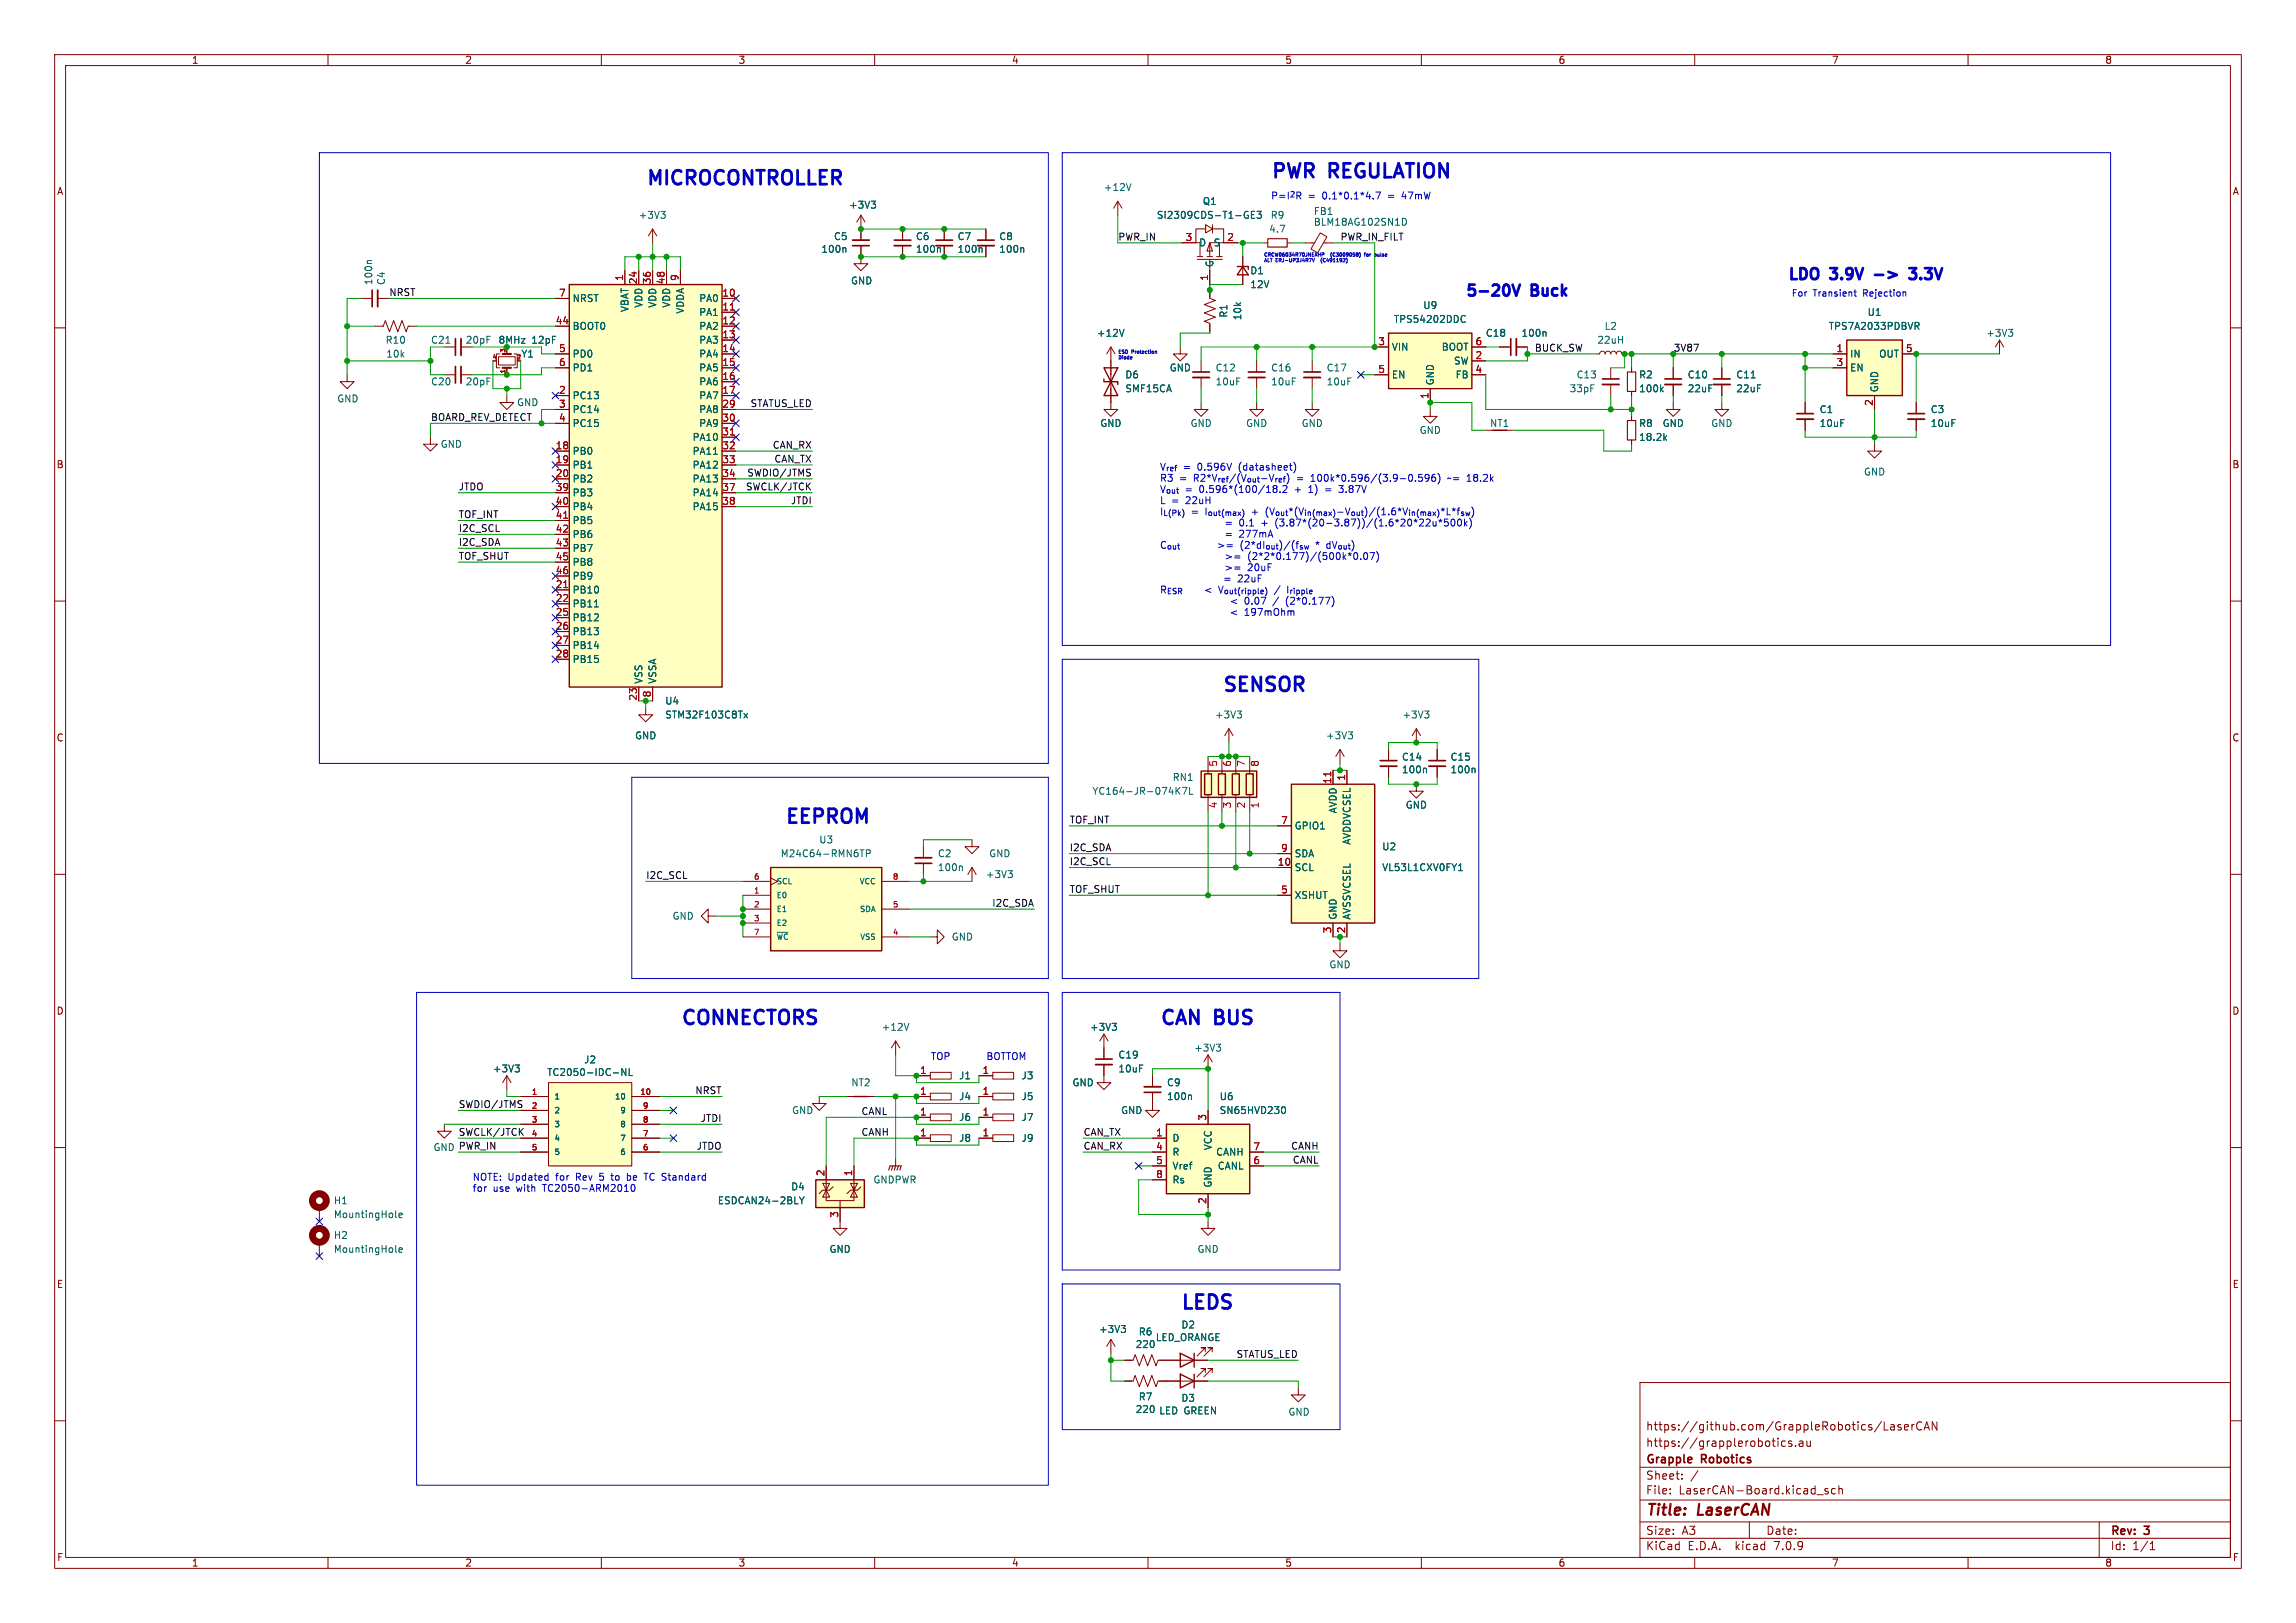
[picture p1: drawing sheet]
<svg xmlns="http://www.w3.org/2000/svg" width="420mm" height="297mm" viewBox="0 0 420 297" stroke-linecap="round" stroke-linejoin="round" font-family="sans-serif">
<defs><g id="words">
<g font-size="3.5" fill="#0000c2">
<text x="118.1" y="34">MICROCONTROLLER</text>
<text x="232.4" y="32.8">PWR</text>
<text x="243.3" y="32.8">REGULATION</text>
<text x="223.5" y="126.8">SENSOR</text>
<text x="143.5" y="150.9">EEPROM</text>
<text x="124.5" y="187.7">CONNECTORS</text>
<text x="212.1" y="187.7">CAN</text>
<text x="222.4" y="187.7">BUS</text>
<text x="215.9" y="239.8">LEDS</text>
</g>
<g font-size="2.8" fill="#0000c2">
<text x="326.9" y="51.3">LDO</text>
<text x="335.3" y="51.3">3.9V</text>
<text x="344.4" y="51.3">-&gt;</text>
<text x="351.9" y="51.3">3.3V</text>
<text x="268" y="54.4">5-20V</text>
<text x="280.5" y="54.4">Buck</text>
</g>
<g font-size="2.8" fill="#840000">
<text x="301" y="277.9">Title:</text>
<text x="310.6" y="277.9">LaserCAN</text>
</g>
<g font-size="2.1" fill="#840000">
<text x="301" y="262">https://github.com/GrappleRobotics/LaserCAN</text>
<text x="301" y="268.2">Grapple</text>
<text x="301" y="265">https://grapplerobotics.au</text>
<text x="311.3" y="268.2">Robotics</text>
<text x="301" y="273.7">File:</text>
<text x="301" y="271">Sheet:</text>
<text x="307.1" y="273.7">LaserCAN-Board.kicad_sch</text>
<text x="301" y="281.1">Size:</text>
<text x="307.6" y="281.1">A3</text>
<text x="323" y="281.1">Date:</text>
<text x="386" y="281.3">Rev:</text>
<text x="392.4" y="281.3">3</text>
<text x="301" y="283.9">KiCad</text>
<text x="308.7" y="283.9">E.D.A.</text>
<text x="317.6" y="283.9">kicad</text>
<text x="324.8" y="283.9">7.0.9</text>
<text x="386" y="283.9">Id:</text>
<text x="390.1" y="283.9">1/1</text>
</g>
<g font-size="1.8" fill="#840000">
<text x="35" y="11.9">1</text>
<text x="85" y="11.9">2</text>
<text x="135" y="11.9">3</text>
<text x="185" y="11.9">4</text>
<text x="235" y="11.9">5</text>
<text x="285" y="11.9">6</text>
<text x="335" y="11.9">7</text>
<text x="385" y="11.9">8</text>
<text x="10.3" y="35.9">A</text>
<text x="408.3" y="35.9">A</text>
<text x="10.3" y="85.9">B</text>
<text x="408.2" y="85.9">B</text>
<text x="10.3" y="135.9">C</text>
<text x="408.2" y="135.9">C</text>
<text x="10.3" y="185.9">D</text>
<text x="408.2" y="185.9">D</text>
<text x="10.3" y="235.9">E</text>
<text x="408.3" y="235.9">E</text>
<text x="10.3" y="285.9">F</text>
<text x="35" y="286.9">1</text>
<text x="85" y="286.9">2</text>
<text x="135" y="286.9">3</text>
<text x="185" y="286.9">4</text>
<text x="235" y="286.9">5</text>
<text x="285" y="286.9">6</text>
<text x="335" y="286.9">7</text>
<text x="385" y="286.9">8</text>
<text x="408.3" y="285.9">F</text>
</g>
<g font-size="1.8" fill="#006464">
<text x="201.8" y="35.2">+12V</text>
<text x="116.7" y="40.2">+3V3</text>
<text x="155.2" y="38.4">+3V3</text>
<text x="211.5" y="40.2">Si2309CDS-T1-GE3</text>
<text x="219.9" y="37.7">Q1</text>
<text x="232.3" y="40.2">R9</text>
<text x="240.2" y="41.5">BLM18AG102SN1D</text>
<text x="240.2" y="39.5">FB1</text>
<text x="150.2" y="46.5">100n</text>
<text x="152.5" y="44.1">C5</text>
<text x="167.4" y="44.1">C6</text>
<text x="167.4" y="46.5">100n</text>
<text x="175.1" y="44.1">C7</text>
<text x="175.1" y="46.5">100n</text>
<text x="182.7" y="44.1">C8</text>
<text x="182.7" y="46.5">100n</text>
<text x="219.3" y="45.3">D</text>
<text x="221.9" y="45.3">S</text>
<text x="232.1" y="42.8">4.7</text>
<text x="68.3" y="52.3" transform="rotate(-90 68.3 52.3)">100n</text>
<text x="70.6" y="52.3" transform="rotate(-90 70.6 52.3)">C4</text>
<text x="155.6" y="52.2">GND</text>
<text x="222.2" y="49" transform="rotate(-90 222.2 49)">G</text>
<text x="228.6" y="50.4">D1</text>
<text x="228.6" y="52.9">12V</text>
<text x="104.6" y="55.5">NRST</text>
<text x="115.2" y="57.2" transform="rotate(-90 115.2 57.2)">VBAT</text>
<text x="117.7" y="56.4" transform="rotate(-90 117.7 56.4)">VDD</text>
<text x="120.2" y="56.4" transform="rotate(-90 120.2 56.4)">VDD</text>
<text x="122.8" y="56.4" transform="rotate(-90 122.8 56.4)">VDD</text>
<text x="125.3" y="57.5" transform="rotate(-90 125.3 57.5)">VDDA</text>
<text x="127.8" y="55.5">PA0</text>
<text x="127.8" y="58">PA1</text>
<text x="224.7" y="58.2" transform="rotate(-90 224.7 58.2)">R1</text>
<text x="227.2" y="58.7" transform="rotate(-90 227.2 58.7)">10k</text>
<text x="254.9" y="59.3">TPS54202DDC</text>
<text x="260.2" y="56.7">U9</text>
<text x="341.5" y="58">U1</text>
<text x="70.4" y="63.1">R10</text>
<text x="70.6" y="65.6">10k</text>
<text x="85.1" y="63.1">20pF</text>
<text x="91.1" y="63.1">8MHz</text>
<text x="95.3" y="65.6">Y1</text>
<text x="97.3" y="63.1">12pF</text>
<text x="104.6" y="60.6">BOOT0</text>
<text x="104.6" y="65.6">PD0</text>
<text x="127.8" y="60.6">PA2</text>
<text x="127.8" y="63.1">PA3</text>
<text x="127.8" y="65.6">PA4</text>
<text x="200.6" y="61.8">+12V</text>
<text x="254.5" y="64.4">VIN</text>
<text x="263.6" y="64.4">BOOT</text>
<text x="271.7" y="61.8">C18</text>
<text x="278.2" y="61.8">100n</text>
<text x="292.1" y="63.1">22uH</text>
<text x="293.4" y="60.6">L2</text>
<text x="334.4" y="60.6">TPS7A2033PDBVR</text>
<text x="338.3" y="65.6">IN</text>
<text x="343.6" y="65.6">OUT</text>
<text x="363.2" y="61.8">+3V3</text>
<text x="78.7" y="70.7">C20</text>
<text x="85.1" y="70.7">20pF</text>
<text x="104.6" y="68.2">PD1</text>
<text x="127.8" y="68.2">PA5</text>
<text x="127.8" y="70.7">PA6</text>
<text x="205.7" y="69.4">D6</text>
<text x="205.7" y="72">SMF15CA</text>
<text x="213.9" y="68.2">GND</text>
<text x="222.3" y="68.2">C12</text>
<text x="222.3" y="70.7">10uF</text>
<text x="232.4" y="68.2">C16</text>
<text x="232.4" y="70.7">10uF</text>
<text x="242.6" y="68.2">C17</text>
<text x="242.6" y="70.7">10uF</text>
<text x="254.5" y="69.4">EN</text>
<text x="262.5" y="70.6" transform="rotate(-90 262.5 70.6)">GND</text>
<text x="265.9" y="66.9">SW</text>
<text x="266.2" y="69.4">FB</text>
<text x="287" y="72">33pF</text>
<text x="288.3" y="69.4">C13</text>
<text x="299.7" y="69.4">R2</text>
<text x="299.7" y="72">100k</text>
<text x="308.6" y="69.4">C10</text>
<text x="308.6" y="72">22uF</text>
<text x="317.5" y="69.4">C11</text>
<text x="317.5" y="72">22uF</text>
<text x="338.3" y="68.2">EN</text>
<text x="343.8" y="71.9" transform="rotate(-90 343.8 71.9)">GND</text>
<text x="61.6" y="73.8">GND</text>
<text x="94.5" y="74.5">GND</text>
<text x="104.6" y="73.3">PC13</text>
<text x="104.6" y="75.8">PC14</text>
<text x="127.8" y="73.3">PA7</text>
<text x="127.8" y="75.8">PA8</text>
<text x="332.8" y="75.8">C1</text>
<text x="353.1" y="75.8">C3</text>
<text x="80.5" y="82.1">GND</text>
<text x="104.6" y="83.4">PB0</text>
<text x="104.6" y="78.3">PC15</text>
<text x="126.6" y="80.9">PA10</text>
<text x="126.6" y="83.4">PA11</text>
<text x="127.8" y="78.3">PA9</text>
<text x="201.2" y="78.3">GND</text>
<text x="217.7" y="78.3">GND</text>
<text x="227.8" y="78.3">GND</text>
<text x="238" y="78.3">GND</text>
<text x="259.6" y="79.6">GND</text>
<text x="272.5" y="78.3">NT1</text>
<text x="299.7" y="78.3">R8</text>
<text x="299.7" y="80.9">18.2k</text>
<text x="304" y="78.3">GND</text>
<text x="312.9" y="78.3">GND</text>
<text x="332.8" y="78.3">10uF</text>
<text x="353.1" y="78.3">10uF</text>
<text x="104.6" y="86">PB1</text>
<text x="104.6" y="88.5">PB2</text>
<text x="126.6" y="86">PA12</text>
<text x="126.6" y="88.5">PA13</text>
<text x="340.9" y="87.2">GND</text>
<text x="104.6" y="91">PB3</text>
<text x="104.6" y="93.6">PB4</text>
<text x="126.6" y="91">PA14</text>
<text x="126.6" y="93.6">PA15</text>
<text x="104.6" y="96.1">PB5</text>
<text x="104.6" y="98.7">PB6</text>
<text x="104.6" y="101.2">PB7</text>
<text x="104.6" y="103.7">PB8</text>
<text x="104.6" y="106.3">PB9</text>
<text x="104.6" y="108.8">PB10</text>
<text x="104.6" y="111.4">PB11</text>
<text x="104.6" y="113.9">PB12</text>
<text x="104.6" y="116.4">PB13</text>
<text x="104.6" y="119">PB14</text>
<text x="104.6" y="121.5">PB15</text>
<text x="117.7" y="125.2" transform="rotate(-90 117.7 125.2)">VSS</text>
<text x="120.2" y="125.2" transform="rotate(-90 120.2 125.2)">VSSA</text>
<text x="121.6" y="129.1">U4</text>
<text x="121.6" y="131.7">STM32F103C8Tx</text>
<text x="222.1" y="131.7">+3V3</text>
<text x="256.4" y="131.7">+3V3</text>
<text x="116.1" y="135.5">GND</text>
<text x="242.5" y="135.5">+3V3</text>
<text x="214.4" y="143.1">RN1</text>
<text x="256.3" y="139.4">C14</text>
<text x="256.3" y="141.7">100n</text>
<text x="265.2" y="139.4">C15</text>
<text x="265.2" y="141.7">100n</text>
<text x="199.7" y="145.6">YC164-JR-074K7L</text>
<text x="244.7" y="148.9" transform="rotate(-90 244.7 148.9)">AVDD</text>
<text x="257" y="148.2">GND</text>
<text x="149.8" y="154.5">U3</text>
<text x="236.7" y="152">GPIO1</text>
<text x="247.2" y="154.7" transform="rotate(-90 247.2 154.7)">AVDDVCSEL</text>
<text x="252.7" y="155.8">U2</text>
<text x="142.7" y="157.1">M24C64-RMN6TP</text>
<text x="171.5" y="157.1">C2</text>
<text x="171.5" y="159.6">100n</text>
<text x="180.2" y="160.9">+3V3</text>
<text x="180.8" y="157.1">GND</text>
<text x="236.7" y="159.6">SCL</text>
<text x="236.7" y="157.1">SDA</text>
<text x="252.7" y="159.6">VL53L1CXV0FY1</text>
<text x="236.7" y="164.7">XSHUT</text>
<text x="122.9" y="168.5">GND</text>
<text x="174" y="172.3">GND</text>
<text x="244.7" y="168.4" transform="rotate(-90 244.7 168.4)">GND</text>
<text x="247.2" y="168.4" transform="rotate(-90 247.2 168.4)">AVSSVCSEL</text>
<text x="243.1" y="177.4">GND</text>
<text x="161.2" y="188.8">+12V</text>
<text x="199.3" y="188.8">+3V3</text>
<text x="90.1" y="196.4">+3V3</text>
<text x="100" y="197.1">TC2050-IDC-NL</text>
<text x="106.8" y="194.8">J2</text>
<text x="175.3" y="197.7">J1</text>
<text x="186.8" y="197.7">J3</text>
<text x="204.5" y="193.9">C19</text>
<text x="204.5" y="196.4">10uF</text>
<text x="218.3" y="192.6">+3V3</text>
<text x="155.6" y="199">NT2</text>
<text x="175.3" y="201.5">J4</text>
<text x="186.8" y="201.5">J5</text>
<text x="196.1" y="199">GND</text>
<text x="213.4" y="199">C9</text>
<text x="213.4" y="201.5">100n</text>
<text x="223" y="201.5">U6</text>
<text x="144.8" y="204.1">GND</text>
<text x="175.3" y="205.3">J6</text>
<text x="175.3" y="209.1">J8</text>
<text x="186.8" y="209.1">J9</text>
<text x="186.8" y="205.3">J7</text>
<text x="205" y="204.1">GND</text>
<text x="214.4" y="209.1">D</text>
<text x="223" y="204.1">SN65HVD230</text>
<text x="214.4" y="211.7">R</text>
<text x="214.4" y="214.2">Vref</text>
<text x="221.8" y="210.6" transform="rotate(-90 221.8 210.6)">VCC</text>
<text x="222.4" y="211.7">CANH</text>
<text x="222.7" y="214.2">CANL</text>
<text x="61" y="220.6">H1</text>
<text x="131.2" y="220.6">ESDCAN24-2BLY</text>
<text x="144.6" y="218">D4</text>
<text x="159.7" y="216.8">GNDPWR</text>
<text x="214.4" y="216.8">Rs</text>
<text x="221.8" y="217.4" transform="rotate(-90 221.8 217.4)">GND</text>
<text x="61" y="223.1">MountingHole</text>
<text x="61" y="226.9">H2</text>
<text x="61" y="229.5">MountingHole</text>
<text x="151.6" y="229.5">GND</text>
<text x="218.9" y="229.5">GND</text>
<text x="200.9" y="244.1">+3V3</text>
<text x="208.2" y="244.6">R6</text>
<text x="211.3" y="245.6">LED_ORANGE</text>
<text x="216" y="243.3">D2</text>
<text x="207.6" y="246.9">220</text>
<text x="208.2" y="256.5">R7</text>
<text x="216" y="256.7">D3</text>
<text x="207.6" y="258.8">220</text>
<text x="212" y="259">LED GREEN</text>
<text x="235.6" y="259.3">GND</text>
</g>
<g font-size="1.8" fill="#0000c2">
<text x="232.4" y="36.6">P=I^{2}R=</text>
<text x="242" y="36.6">0.1*0.1*4.7</text>
<text x="254.2" y="36.6">=</text>
<text x="256.9" y="36.6">47mW</text>
<text x="212.1" y="86.2">V_{ref}</text>
<text x="212.1" y="88.2">R3</text>
<text x="215.7" y="88.2">=</text>
<text x="216.4" y="86.2">=</text>
<text x="218.5" y="88.2">R2*V_{ref}/(V_{out}-V_{ref})100k*0.596/(3.9-0.596)</text>
<text x="219.2" y="86.2">0.596V</text>
<text x="226.9" y="86.2">(datasheet)</text>
<text x="237.5" y="88.2">=</text>
<text x="265.6" y="88.2">~=</text>
<text x="269.2" y="88.2">18.2k</text>
<text x="212.1" y="90.3">V_{out}</text>
<text x="212.1" y="92.3">L =</text>
<text x="212.1" y="94.4">I_{L(Pk)}</text>
<text x="216.8" y="90.3">=</text>
<text x="217" y="92.3">22uH</text>
<text x="217.9" y="94.4">=</text>
<text x="219.5" y="90.3">0.596*(100/18.2</text>
<text x="220.6" y="94.4">I_{out(max)}</text>
<text x="229.3" y="94.4">+</text>
<text x="232" y="94.4">(V_{out}*(V_{in(max)}-V_{out})/(1.6*V_{in(max)}*L*f_{sw})</text>
<text x="237.1" y="90.3">+</text>
<text x="239.9" y="90.3">1)</text>
<text x="245.8" y="90.3">3.87V</text>
<text x="212.1" y="100.5">C_{out}</text>
<text x="222.9" y="100.5">&gt;=</text>
<text x="224.3" y="96.4">=</text>
<text x="227" y="96.4">0.1</text>
<text x="227.2" y="100.5">(2*dI_{out})/(f_{sw}</text>
<text x="228.2" y="98.5">277mA</text>
<text x="231.2" y="96.4">+</text>
<text x="234" y="96.4">(3.87*(20-3.87))/(1.6*20*22u*500k)</text>
<text x="241.2" y="100.5">*</text>
<text x="243.4" y="100.5">dV_{out})</text>
<text x="224.3" y="104.6">&gt;=</text>
<text x="226.6" y="102.6">&gt;=</text>
<text x="227.8" y="106.6">22uF</text>
<text x="228.6" y="104.6">20uF</text>
<text x="230.9" y="102.6">(2*2*0.177)/(500k*0.07)</text>
<text x="212.1" y="108.7">R_{ESR}</text>
<text x="220.9" y="108.7">&lt;</text>
<text x="223.7" y="108.7">V_{out(ripple)}</text>
<text x="225.5" y="110.7">&lt;</text>
<text x="225.5" y="112.8">&lt;</text>
<text x="228.2" y="110.7">0.07</text>
<text x="228.2" y="112.8">197mOhm</text>
<text x="233.6" y="110.7">/</text>
<text x="236.1" y="110.7">(2*0.177)</text>
<text x="236.6" y="108.7">I_{ripple}</text>
<text x="170.2" y="194.1">TOP</text>
<text x="180.3" y="194.1">BOTTOM</text>
<text x="86.4" y="216.1">NOTE: Updated</text>
<text x="86.4" y="218.2">for</text>
<text x="90.2" y="218.2">use</text>
<text x="94.6" y="218.2">with</text>
<text x="99.6" y="218.2">TC2050-ARM2010</text>
<text x="101.8" y="216.1">for</text>
<text x="105.7" y="216.1">Rev</text>
<text x="110.2" y="216.1">5</text>
<text x="112.5" y="216.1">to</text>
<text x="115.6" y="216.1">be</text>
<text x="119" y="216.1">TC Standard</text>
</g>
<g font-size="1.8" fill="#0f0f0f">
<text x="204.5" y="44.1">PWR_IN</text>
<text x="245.1" y="44.1">PWR_IN_FILT</text>
<text x="71.1" y="54.3">NRST</text>
<text x="280.7" y="64.4">BUCK_SW</text>
<text x="306.1" y="64.4">3V87</text>
<text x="78.7" y="77.1">BOARD_REV_DETECT</text>
<text x="137.2" y="74.6">STATUS_LED</text>
<text x="141.3" y="82.2">CAN_RX</text>
<text x="83.8" y="89.8">JTDO</text>
<text x="136.4" y="89.8">SWCLK/JTCK</text>
<text x="136.6" y="87.3">SWDIO/JTMS</text>
<text x="141.6" y="84.7">CAN_TX</text>
<text x="83.8" y="94.9">TOF_INT</text>
<text x="144.6" y="92.4">JTDI</text>
<text x="83.8" y="97.4">I2C_SCL</text>
<text x="83.8" y="100">I2C_SDA</text>
<text x="83.8" y="102.5">TOF_SHUT</text>
<text x="195.6" y="155.9">I2C_SDA</text>
<text x="195.6" y="150.8">TOF_INT</text>
<text x="118.1" y="160.9">I2C_SCL</text>
<text x="195.6" y="158.4">I2C_SCL</text>
<text x="181.4" y="166">I2C_SDA</text>
<text x="195.6" y="163.5">TOF_SHUT</text>
<text x="83.8" y="202.9">SWDIO/JTMS</text>
<text x="127.1" y="200.3">NRST</text>
<text x="83.8" y="207.9">SWCLK/JTCK</text>
<text x="128.1" y="205.4">JTDI</text>
<text x="157.5" y="204.1">CANL</text>
<text x="157.5" y="207.9">CANH</text>
<text x="198.1" y="207.9">CAN_TX</text>
<text x="79.2" y="210.8">GND PWR_IN</text>
<text x="127.3" y="210.5">JTDO</text>
<text x="198.1" y="210.5">CAN_RX</text>
<text x="236.1" y="210.5">CANH</text>
<text x="236.4" y="213">CANL</text>
<text x="226.1" y="248.6">STATUS_LED</text>
</g>
<g font-size="1.8" fill="#a90000">
<text x="216.8" y="44.2">3</text>
<text x="224.4" y="44.2">2</text>
<text x="114" y="51.5" transform="rotate(-90 114 51.5)">1</text>
<text x="116.6" y="52.1" transform="rotate(-90 116.6 52.1)">24</text>
<text x="119.1" y="52.1" transform="rotate(-90 119.1 52.1)">36</text>
<text x="121.7" y="52.1" transform="rotate(-90 121.7 52.1)">48</text>
<text x="124.2" y="51.5" transform="rotate(-90 124.2 51.5)">9</text>
<text x="221" y="51.5" transform="rotate(-90 221 51.5)">1</text>
<text x="101.6" y="59.4">44</text>
<text x="102.2" y="54.4">7</text>
<text x="132" y="54.4">10</text>
<text x="132" y="56.9">11</text>
<text x="132" y="59.4">12</text>
<text x="102.2" y="64.5">5</text>
<text x="132" y="62">13</text>
<text x="132" y="64.5">14</text>
<text x="252" y="63.2">3</text>
<text x="269.8" y="65.8">2</text>
<text x="269.8" y="63.2">6</text>
<text x="335.8" y="64.5">1</text>
<text x="348.5" y="64.5">5</text>
<text x="102.2" y="67.1">6</text>
<text x="132" y="67.1">15</text>
<text x="132" y="69.6">16</text>
<text x="252" y="68.3">5</text>
<text x="269.8" y="68.3">4</text>
<text x="335.8" y="67.1">3</text>
<text x="102.2" y="72.1">2</text>
<text x="102.2" y="74.7">3</text>
<text x="102.2" y="77.2">4</text>
<text x="132" y="72.1">17</text>
<text x="132" y="74.7">29</text>
<text x="132" y="77.2">30</text>
<text x="261.4" y="73.1" transform="rotate(-90 261.4 73.1)">1</text>
<text x="342.6" y="74.4" transform="rotate(-90 342.6 74.4)">2</text>
<text x="101.6" y="82.3">18</text>
<text x="132" y="79.8">31</text>
<text x="132" y="82.3">32</text>
<text x="101.6" y="84.8">19</text>
<text x="101.6" y="87.4">20</text>
<text x="101.6" y="89.9">39</text>
<text x="132" y="84.8">33</text>
<text x="132" y="87.4">34</text>
<text x="132" y="89.9">37</text>
<text x="101.6" y="92.5">40</text>
<text x="101.6" y="95">41</text>
<text x="132" y="92.5">38</text>
<text x="101.6" y="97.5">42</text>
<text x="101.6" y="100.1">43</text>
<text x="101.6" y="107.7">21</text>
<text x="101.6" y="102.6">45</text>
<text x="101.6" y="105.2">46</text>
<text x="101.6" y="110.2">22</text>
<text x="101.6" y="112.8">25</text>
<text x="101.6" y="115.3">26</text>
<text x="101.6" y="117.9">27</text>
<text x="101.6" y="120.4">28</text>
<text x="116.6" y="128.3" transform="rotate(-90 116.6 128.3)">23</text>
<text x="119.1" y="127.7" transform="rotate(-90 119.1 127.7)">8</text>
<text x="223" y="140.4" transform="rotate(-90 223 140.4)">5</text>
<text x="225.5" y="140.4" transform="rotate(-90 225.5 140.4)">6</text>
<text x="228" y="140.4" transform="rotate(-90 228 140.4)">7</text>
<text x="230.6" y="140.4" transform="rotate(-90 230.6 140.4)">8</text>
<text x="243.6" y="143.6" transform="rotate(-90 243.6 143.6)">11</text>
<text x="246.1" y="142.9" transform="rotate(-90 246.1 142.9)">1</text>
<text x="223" y="148" transform="rotate(-90 223 148)">4</text>
<text x="225.5" y="148" transform="rotate(-90 225.5 148)">3</text>
<text x="228" y="148" transform="rotate(-90 228 148)">2</text>
<text x="230.6" y="148" transform="rotate(-90 230.6 148)">1</text>
<text x="234.2" y="150.9">7</text>
<text x="234.2" y="156">9</text>
<text x="233.6" y="158.5">10</text>
<text x="234.2" y="163.6">5</text>
<text x="243.6" y="170.9" transform="rotate(-90 243.6 170.9)">3</text>
<text x="246.1" y="170.9" transform="rotate(-90 246.1 170.9)">2</text>
<text x="168.2" y="196.6">1</text>
<text x="179.6" y="196.6">1</text>
<text x="168.2" y="200.4">1</text>
<text x="179.6" y="200.4">1</text>
<text x="168.2" y="204.2">1</text>
<text x="168.2" y="208">1</text>
<text x="179.6" y="208">1</text>
<text x="179.6" y="204.2">1</text>
<text x="211.4" y="208">1</text>
<text x="220.7" y="205.2" transform="rotate(-90 220.7 205.2)">3</text>
<text x="150.9" y="215.3" transform="rotate(-90 150.9 215.3)">2</text>
<text x="156" y="215.3" transform="rotate(-90 156 215.3)">1</text>
<text x="211.4" y="210.6">4</text>
<text x="211.4" y="213.1">5</text>
<text x="211.4" y="215.6">8</text>
<text x="229.2" y="213.1">6</text>
<text x="229.2" y="210.6">7</text>
<text x="220.7" y="220.4" transform="rotate(-90 220.7 220.4)">2</text>
<text x="153.4" y="223" transform="rotate(-90 153.4 223)">3</text>
</g>
<text font-size="1.8" fill="#009600" x="78.7" y="63.1">C21</text>
<g font-size="1.7" fill="#0000c2">
<text x="327.7" y="54.4">For</text>
<text x="331.6" y="54.4">Transient</text>
<text x="341" y="54.4">Rejection</text>
</g>
<g font-size="1.4" fill="#a90000">
<text x="137.8" y="161">6</text>
<text x="163.2" y="161">8</text>
<text x="137.8" y="163.6">1</text>
<text x="137.8" y="166.1">2</text>
<text x="163.2" y="166.1">5</text>
<text x="137.8" y="168.7">3</text>
<text x="137.8" y="171.2">7</text>
<text x="163.2" y="171.2">4</text>
<text x="97.2" y="200.4">1</text>
<text x="97.2" y="202.9">2</text>
<text x="117" y="200.4">10</text>
<text x="117.5" y="202.9">9</text>
<text x="97.2" y="205.5">3</text>
<text x="97.2" y="208">4</text>
<text x="117.5" y="208">7</text>
<text x="117.5" y="205.5">8</text>
<text x="97.2" y="210.6">5</text>
<text x="117.5" y="210.6">6</text>
</g>
<g font-size="1.4" fill="#006464">
<text x="142" y="164.6">E0</text>
<text x="142" y="167.1">E1</text>
<text x="142" y="162">SCL</text>
<text x="157.1" y="162">VCC</text>
<text x="157.2" y="167.1">SDA</text>
<text x="142" y="169.6">E2</text>
<text x="142" y="172.2">~{WC}</text>
<text x="157.2" y="172.2">VSS</text>
<text x="101.3" y="201.4">1</text>
<text x="101.3" y="203.9">2</text>
<text x="112.4" y="201.4">10</text>
<text x="113.3" y="203.9">9</text>
<text x="101.3" y="206.5">3</text>
<text x="101.3" y="209">4</text>
<text x="113.3" y="209">7</text>
<text x="113.3" y="206.5">8</text>
<text x="101.3" y="211.6">5</text>
<text x="113.3" y="211.6">6</text>
</g>
<g font-size="1.1" fill="#a90000">
<text x="90" y="65.8">4</text>
<text x="92.5" y="64.7" transform="rotate(-90 92.5 64.7)">3</text>
<text x="94.4" y="65.8">2</text>
<text x="92.5" y="68.5" transform="rotate(-90 92.5 68.5)">1</text>
</g>
<g font-size=".9" fill="#0000c2">
<text x="231.1" y="47">CRCW06034R70JNEAHP</text>
<text x="243.8" y="47">(C3009058)</text>
<text x="250.4" y="47">for</text>
<text x="252.5" y="47">pulse</text>
<text x="231.1" y="48">ALT</text>
<text x="233.5" y="48">ERJ-UP3J4R7V</text>
<text x="242.4" y="48">(C491192)</text>
<text x="204.5" y="64.8">ESD</text>
<text x="204.5" y="65.8">Diode</text>
<text x="207.1" y="64.8">Protection</text>
</g>
</g></defs>
<g fill="none" stroke="#840000" stroke-width=".18">
<path d="M10 10h400v277h-400zM12 12h396v273h-396zM60 10v2M110 10v2M160 10v2M210 10v2M260 10v2M310 10v2M360 10v2M10 60h2M101.6 54.6h2.5M101.6 59.7h2.5"/>
<path d="M114.3 49.5v2.6M116.8 49.5v2.6M119.4 49.5v2.6M121.9 49.5v2.6M124.5 49.5v2.6M132.1 54.6h2.5M132.1 57.2h2.5M132.1 59.7h2.5M408 60h2M101.6 64.8h2.5M101.6 67.3h2.5M101.6 72.4h2.5"/>
<path d="M101.6 74.9h2.5M101.6 77.5h2.5M132.1 64.8h2.5M132.1 67.3h2.5M132.1 62.2h2.5M132.1 69.9h2.5M132.1 72.4h2.5M132.1 74.9h2.5M132.1 77.5h2.5M203.2 73.7v1.2h1.3l-1.3 1.3-1.3-1.3h1.3M240 73.7v1.2h1.3l-1.3 1.3-1.2-1.3h1.2M240 66v2.1"/>
<path d="M240 69.1v2M271.8 78.7h5.1M315 67.3v2M315 70.4v2M330.2 73.7v2M330.2 76.7v2M335.3 64.8h2.5M335.3 67.3h2.5M342.9 72.4v2.5M348 64.8h2.5M350.5 73.7v2M350.5 76.7v2"/>
<path d="M365.8 62.2l-.8 1.3M365.8 62.2v2.6M365.8 62.2l.7 1.3M101.6 82.6h2.5M101.6 85.1h2.5M101.6 87.6h2.5M101.6 90.2h2.5M101.6 92.7h2.5M101.6 95.3h2.5M101.6 97.8h2.5M132.1 82.6h2.5M132.1 85.1h2.5"/>
<path d="M132.1 87.6h2.5M132.1 80h2.5M132.1 90.2h2.5M132.1 92.7h2.5M342.9 81.3v1.3h1.3l-1.3 1.2-1.3-1.2h1.3M10 110h2M101.6 108h2.5M101.6 110.5h2.5M101.6 113h2.5M101.6 115.6h2.5M101.6 118.1h2.5M101.6 100.3h2.5"/>
<path d="M101.6 102.9h2.5M101.6 105.4h2.5M408 110h2M101.6 120.7h2.5M116.8 125.7v2.6M119.4 125.7v2.6M10 160h2M168.9 154.9v2.1M168.9 158v2M177.8 153.7v1.2h1.3l-1.3 1.3-1.3-1.3h1.3M177.8 158.8l-.8 1.2M177.8 158.8v2.5"/>
<path d="M177.8 158.8l.8 1.2M408 160h2M129.5 167.6v-1.2l-1.2 1.2 1.2 1.3v-1.3h1.3M135.9 163.8h5.1M135.9 166.4h5.1M135.9 168.9h5.1M135.9 171.5h5.1M135.9 161.3h5.1M141 160.7l1.2 .6-1.2 .6M161.3 166.4h5.1M161.3 171.5h5.1M161.3 161.3h5.1"/>
<path d="M170.2 171.5h1.2v-1.3l1.3 1.3-1.3 1.2v-1.2M163.8 190.5l-.7 1.3M163.8 190.5v2.5M163.8 190.5l.8 1.3M10 210h2M408 210h2M10 260h2M203.2 245.1l-.8 1.3M203.2 245.1v2.5M203.2 245.1l.8 1.3M205.7 252.7h1.6l.3-1 .8 2 .8-2 .7 2 .8-2 .8 2 .3-1h9.2M205.7 248.9h1.6l.3-1 .8 2 .8-2 .7 2 .8-2 .8 2 .3-1h1.6"/>
<path d="M220.5 251.2v-.8h-.8h.8l-1.6 1.6M221.7 251.2v-.8h-.7h.7l-1.5 1.6M237.5 254v1.3h1.3l-1.3 1.2-1.3-1.2h1.3M300 253h108v32h-108zM408 260h2M300 278.5h108M300 274.5h108M300 268.5h108M305.5 273.2v.2M305.5 272.5v.1M307.7 270.5v.2M307.7 269.8v.1"/>
<path d="M310.6 269.1l-1.3 1.9M320 278.5v3M325.2 263.2v.1M325.2 263.7v1M326.6 263.8l-.4-.1-.3 .3v.4l.1 .2h.6M327.7 263.8l-.3-.1-.2 .2v.2l.5 .2v.3h-.5M328.4 264.5v.2M329.2 263.8h.5l.1 .9M329.8 264l-.5 .1a.29 .29 0 0 0-.2 .3 .29 .29 0 0 0 .2 .3l.5-.1M330.5 263.7l.1 .9 .3 .1 .3-.2M331.2 263.7v1M332.4 273.5h1.1"/>
<path d="M334.4 272.5l-.4-.1-.2 .2 .1 .2 .5 .2v.3h-.6M335.7 272.5l-.4-.1-.3 .3v.4l.2 .2h.5M336.4 272.5l.2-.1 .3 .1 .1 .9M336.4 271.9v1.5M344.7 260.2v1.5h.7M345.9 260.8h.5l.1 .9M346.5 261l-.5 .1a.29 .29 0 0 0-.2 .3 .29 .29 0 0 0 .2 .3l.5-.1M347.7 260.8l-.3-.1-.2 .2v.2l.5 .2v.3h-.5M348.4 261.2l.7-.2-.1-.2-.4-.1-.2 .2v.7h.6M349.7 260.7v1M350.2 260.7l-.3 .1-.2 .2M351.5 260.3a.6 .6 0 0 0-.7 0 .6 .6 0 0 0-.2 .7 .56 .56 0 0 0 .3 .6 .56 .56 0 0 0 .6-.1"/>
<path d="M351.9 261.7l.5-1.5 .5 1.5M352.1 261.3h.7M354.3 260.2v1.5l-.9-1.5v1.5M384 278.5v6.5M60 285v2M110 285v2M160 285v2M210 285v2M260 285v2M300 281.5h108M310 285v2M360 285v2"/>
<path d="M393.3 283.6h.9M393.3 282.5l.4-.4v1.5"/>
</g>
<g fill="none" stroke="#006464" stroke-width=".18">
<path d="M350.3 59h.5l.2 .2-.1 .4-.6 .1M350.6 59.7l.4 .6M320.3 69.2h.8M367.4 60.3h.8l-.5 .5M367.9 60.8l.3 .2v.3l-.3 .2M130.5 83.1h.7M108.7 111.1h.8M136.1 130.5l.6 .9M136.7 130.5l-.6 .9M157.3 155.5h.8M158.5 156.2l.6-.1 .1-.2-.1-.3-.6-.1v1.3M175.9 158.5l.1 .2v.6"/>
<path d="M184.4 159.3h.8l-.4 .5M184.9 159.8l.3 .3v.3l-.3 .2M142.2 170.6h2M166.2 187.3l-.4 1.2M205.1 242.6h.8l-.4 .4M205.6 243l.3 .3v.3l-.3 .2"/>
</g>
<path d="M238.5 69.1h3.1M313.4 70.4h3.1M328.7 76.7h3M349 76.7h3M167.4 157h3" fill="none" stroke="#840000" stroke-width=".33"/>
<path d="M238.5 68.1h3.1M313.4 69.3h3.1M328.7 75.7h3M349 75.7h3M167.4 158h3" fill="none" stroke="#840000" stroke-width=".3"/>
<g fill="#ffffc2" stroke="#ffffc2" stroke-width=".18">
<path d="M337.8 62.2h10.2v10.2h-10.2z"/>
<path d="M104.1 52.1h28v73.6h-28z"/>
<path d="M141 158.8h20.3v15.2h-20.3z"/>
</g>
<path d="M104.1 52.1h28v73.6h-28zM337.8 62.2h10.2v10.2h-10.2zM141 158.8h20.3v15.2h-20.3zM215.9 251.5l2.5 1.2-2.5 1.3zM218.4 251.5v2.5" fill="none" stroke="#840000" stroke-width=".25"/>
<path d="M133.6 56.7h.7M133.6 79.6h.7M103.1 94.8h.7M103.1 107.5h.7" fill="none" stroke="#a90000" stroke-width=".18"/>
<g fill="#ffffc2">
<path d="M221.3 44.4l.5 1.6h-1z"/>
<path d="M220.5 41.1l1.3 .8-1.3 .7z"/>
</g>
<g fill="none" stroke="#840000" stroke-width=".18">
<path d="M157.5 39.4v4.5M157.5 39.4l-.8 1.2M157.5 39.4l.7 1.2M204.5 36.8l-.8 1.3M204.5 36.8v2.6M204.5 36.8l.7 1.3M66 54.6h2.1M68.6 59.7h1.5l.4-1 .7 2 .8-2 .8 2 .7-2 .8 2 .4-1h1.5M69.1 54.6h2M101.6 59.7h2.5M101.6 54.6h2.5M114.3 49.5v2.6"/>
<path d="M116.8 49.5v2.6M119.4 41.9l-.8 1.3M119.4 41.9v2.6M119.4 49.5v2.6M119.4 41.9l.7 1.3M121.9 49.5v2.6M124.5 49.5v2.6M132.1 59.7h2.5M132.1 54.6h2.5M132.1 57.2h2.5M157.5 45v3.3h1.2l-1.2 1.2-1.3-1.2h1.3M165.1 41.9v2"/>
<path d="M165.1 45v2M172.7 41.9v2M172.7 45v2M180.3 41.9v2M180.3 45v2M216.2 44.4h2.6M219 47.5h4.6M219 47h1M220.5 41.9h-1.7v2.5h.7v2.6M220.5 41.1l1.3 .8-1.3 .7zM220.8 47h1M221.3 44.4l.5 1.6h-1z"/>
<path d="M221.3 49.5v2.5M221.3 53.1v1.5l1 .4-2 .7 2 .8-2 .8 2 .7-2 .8 1 .4v1.5M221.8 41.9h2v2.5M221.8 41.1v1.5M222.6 47h1M223.1 44.4v2.6M223.8 44.4h-2.5v2.6M223.8 44.4h2.6M227.3 47v5.1M231.1 44.5h.8M235.5 44.5h.7M238.8 44.5h1.6"/>
<path d="M241.5 42.6l1.2 .7-1.7 3-1.2-.7zM242.1 44.5h1.7M63.5 68.6v1.3h1.3l-1.3 1.2-1.3-1.2h1.3M81.3 63.5h2M81.3 68.6h2M84.3 63.5h2.1M84.3 68.6h2.1M91.2 65.3h3v1.5h-3zM91.4 64.8h-.6v2.5h.6M92.7 72.4v1.3h1.3l-1.3 1.2-1.3-1.2h1.3M92.7 63.5v1.3M92.7 67.3v1.3"/>
<path d="M94 64.8h.6v2.5h-.6M101.6 64.8h2.5M101.6 67.3h2.5M101.6 72.4h2.5M101.6 74.9h2.5M101.6 77.5h2.5M132.1 64.8h2.5M132.1 62.2h2.5M132.1 67.3h2.5M132.1 69.9h2.5M132.1 72.4h2.5M132.1 74.9h2.5"/>
<path d="M132.1 77.5h2.5M203.2 63.5l-.8 1.3M203.2 63.5v10.2M203.2 63.5l.8 1.3M215.9 63.5v1.3h1.3l-1.3 1.2-1.3-1.2h1.3M219.7 73.7v1.2h1.3l-1.3 1.3-1.3-1.3h1.3M219.7 66v2.1M219.7 69.1v2M229.9 73.7v1.2h1.2l-1.2 1.3-1.3-1.3h1.3M229.9 66v2.1M229.9 69.1v2M251.5 63.5h2.5"/>
<path d="M251.5 68.6h2.5M261.6 74.9v1.3h1.3l-1.3 1.3-1.3-1.3h1.3M261.6 71.1v2.6M269.2 63.5h2.6M269.2 68.6h2.6M269.2 66h2.6M274.3 63.5h2.1M277.4 63.5h2M292.1 64.8h.5l.2-.4 .3-.1 .4 .1 .1 .4 .2-.4 .3-.1 .4 .1 .1 .4 .2-.4 .4-.1 .3 .1 .2 .4 .1-.4 .4-.1 .3 .1 .2 .4h.5M294.6 67.3v2M294.6 70.4v2M298.4 67.3v.8"/>
<path d="M298.4 71.6v.8M298.4 76.2v.8M306.1 73.7v1.2h1.2l-1.2 1.3-1.3-1.3h1.3M306.1 67.3v2M306.1 70.4v2M315 73.7v1.2h1.2l-1.2 1.3-1.3-1.3h1.3M315 67.3v2M315 70.4v2M330.2 73.7v2M330.2 76.7v2M335.3 64.8h2.5M335.3 67.3h2.5"/>
<path d="M342.9 72.4v2.5M348 64.8h2.5M350.5 73.7v2M350.5 76.7v2M78.7 80v1.3h1.3l-1.3 1.3-1.2-1.3h1.2M101.6 82.6h2.5M101.6 85.1h2.5M101.6 87.6h2.5M101.6 90.2h2.5M101.6 92.7h2.5M101.6 95.3h2.5M101.6 97.8h2.5"/>
<path d="M132.1 82.6h2.5M132.1 85.1h2.5M132.1 87.6h2.5M132.1 80h2.5M132.1 90.2h2.5M132.1 92.7h2.5M298.4 80.5v.8M101.6 108h2.5M101.6 110.5h2.5M101.6 113h2.5M101.6 115.6h2.5M101.6 118.1h2.5"/>
<path d="M101.6 100.3h2.5M101.6 102.9h2.5M101.6 105.4h2.5M101.6 120.7h2.5M116.8 125.7v2.6M118.1 129.5v1.3h1.3l-1.3 1.3-1.3-1.3h1.3M119.4 125.7v2.6M221 138.4v3.2M223.5 138.4v3.2M224.8 133.4l-.8 1.2M224.8 133.4v2.5M224.8 133.4l.8 1.2"/>
<path d="M226.1 138.4v3.2M228.6 138.4v3.2M245.1 137.2l-.8 1.2M245.1 137.2v2.5M245.1 137.2l.8 1.2M254 137.2v2M259.1 133.4l-.8 1.2M259.1 133.4v2.5M259.1 133.4l.7 1.2M262.9 137.2v2M221 145.4v3.2M223.5 145.4v3.2"/>
<path d="M226.1 145.4v3.2M228.6 145.4v3.2M233.7 158.8h2.5M233.7 151.1h2.5M233.7 156.2h2.5M243.8 141v2.5M246.4 141v2.5M254 140.2v2M259.1 143.5v1.3h1.2l-1.2 1.3-1.3-1.3h1.3M262.9 140.2v2M233.7 163.8h2.5M243.8 168.9v2.6"/>
<path d="M245.1 172.7v1.3h1.3l-1.3 1.3-1.3-1.3h1.3M246.4 168.9v2.6M92.7 196.9l-.8 1.2M92.7 196.9v2.5M92.7 196.9l.8 1.2M100.3 198.1h15.3v15.3h-15.3zM167.6 196.9h2.6M170.2 196.2h3.8v1.3h-3.8zM179.1 196.9h2.5M181.6 196.2h3.8v1.3h-3.8zM201.9 194.8v3.3h1.3l-1.3 1.3-1.2-1.3h1.2M201.9 189.2v4.6"/>
<path d="M201.9 189.2l-.7 1.3M201.9 189.2l.8 1.3M210.8 199.9v3.3h1.3l-1.3 1.3-1.3-1.3h1.3M210.8 196.9v2M221 193v2.6M221 193l-.8 1.3M221 193l.7 1.3M81.3 205.7v1.3h1.2l-1.2 1.3-1.3-1.3h1.3M95.2 200.7h5.1M95.2 208.3h5.1M95.2 203.2h5.1M95.2 205.7h5.1"/>
<path d="M95.2 210.8h5.1M115.6 200.7h5M115.6 208.3h5M115.6 203.2h5M115.6 205.7h5M115.6 210.8h5M149.9 200.7v1.2h1.2l-1.2 1.3-1.3-1.3h1.3M150.5 216.5h1.3l-.7 1.3zM151.1 217.8v1.9h5.1v-1.9M151.1 217.8l.7 1.3h-1.3zM151.1 213.4v4.4M152.4 217.2l-.6 .6h-1.3l-.6 .6"/>
<path d="M153.7 219.7v5.1h1.2l-1.2 1.3-1.3-1.3h1.3M154.9 200.7h5.1M156.2 217.8l.6 1.3h-1.2zM156.2 217.2v.6l-.6-1.3h1.2l-.6 1.3M156.2 213.4v4.4M157.5 217.2l-.7 .6h-1.2l-.7 .6M163.8 212.1v1.3M167.6 200.7h2.6M167.6 204.5h2.6M167.6 208.3h2.6M170.2 200h3.8v1.3h-3.8zM170.2 203.9h3.8v1.2h-3.8z"/>
<path d="M170.2 207.7h3.8v1.2h-3.8zM179.1 200.7h2.5M179.1 204.5h2.5M179.1 208.3h2.5M181.6 200h3.8v1.3h-3.8zM181.6 207.7h3.8v1.2h-3.8zM181.6 203.9h3.8v1.2h-3.8zM210.8 208.3h2.6M210.8 210.8h2.6M210.8 213.4h2.6M210.8 215.9h2.6M221 203.2v2.5"/>
<path d="M221 218.4v2.6M228.6 210.8h2.5M228.6 213.4h2.5M58.4 221v2.5M58.4 227.3v2.6M221 223.5v1.3h1.2l-1.2 1.3-1.3-1.3h1.3M205.7 248.9h1.3M205.7 252.7h1.3M212.1 248.9h8.9M212.1 252.7h3.8M218.4 252.7h2.6M220.5 247.4v-.8h-.8h.8l-1.6 1.6"/>
<path d="M221.7 247.4v-.8h-.7h.7l-1.5 1.6"/>
</g>
<g fill="none" stroke="#006464" stroke-width=".18">
<path d="M120.9 38.7h.8l-.4 .5M121.4 39.2l.3 .2v.3l-.3 .2M159.4 36.8h.8l-.5 .5M159.9 37.3l.3 .3v.3l-.3 .2M206.9 33.6l-.4 1.3M228 38.7h.3M228.1 39.4h.3v.4l-.4 .1M228.9 39.3h.4M229.5 38.7h-.6v1.2h.6M229.9 38.7h.8l-.4 .5 .4 .1v.5l-.2 .1-.6-.1M256.5 39.9a.64 .64 0 0 1 .8 .7 .64 .64 0 0 1-.8 .6M68 47.7h-.6l-.2 .2"/>
<path d="M154.5 45.3l.2 .2v.7M171.8 45.3l.2 .2v.7M179.5 45.3l.1 .2v.7M187.1 45.3l.2 .2v.7M267.5 57.8l.3-.1 .2 .2M268 58.9l-.2 .1-.3-.1M350.3 59h.5l.2 .2-.1 .4-.6 .1M350.6 59.7l.4 .6M81.6 62.8h.7M205.6 60.3l-.4 1.2M282.6 60.7l.2 .2v.6M303.9 71.2l.3 .5"/>
<path d="M304.2 70.9l-.4 .4M304.9 79.7l-.5 .5M320.3 69.2h.8M130.5 83.1h.7M304.5 80.1l.4 .5M108.7 111.1h.8M136.1 130.5l.6 .9M136.7 130.5l-.6 .9M226.3 130.1h.8l-.4 .5M226.8 130.6l.3 .2v.3l-.3 .3M246.6 133.9h.8l-.4 .5M247.2 134.4l.2 .3v.3l-.2 .2"/>
<path d="M260.6 130.1h.8l-.4 .5M261.1 130.6l.3 .2v.3l-.3 .3M215.3 144.6l.5 .8M215.8 144.1l-.7 .7M216.3 144.1h.8l-.5 1.3M217.6 144.1v1.3h.6M260.7 140.6l.2 .2v.6M266.8 159.3h.7M266.9 158.4l.3-.3v1.2M269.6 140.6l.2 .2v.6M94.2 194.9h.8l-.4 .5M94.8 195.4l.2 .2v.3l-.2 .3"/>
<path d="M114.5 195.5v1.3l-.7-1.3v1.3M115.1 195.5v1.3h.6M203.4 187.3h.8l-.4 .5M204 187.8l.2 .2v.3l-.2 .2M222.5 191.1h.8l-.4 .5M223 191.6l.3 .2v.3l-.3 .2M146.2 219l.5 .7M146.7 219.7v.6M147.1 219l-.4 .7M217.8 200.4l.1 .2v.6M234.6 202.6l.1-.1a.68 .68 0 0 1 .5 .6 .68 .68 0 0 1-.5 .7l-.1-.1M72.4 222.6l.2 .2"/>
<path d="M72.4 229l.2 .2M73 222.4l.6-.1-.1-.3h-.3l-.2 .2v.6h.5M73 228.8l.6-.2-.1-.2-.3-.1-.2 .2v.6h.5M205.1 242.6h.8l-.4 .4M205.6 243l.3 .3v.3l-.3 .2"/>
</g>
<g fill="none" stroke="#840000" stroke-width=".33">
<path d="M69.1 53.1v3M156 43.9h3M163.6 45h3M171.2 45h3M178.8 45h3.1M84.3 62v3M84.3 67.1v3M218.2 69.1h3M228.3 69.1h3.1M277.4 62v3M293.1 70.4h3.1M304.5 70.4h3.1"/>
<path d="M252.5 140.2h3M261.4 140.2h3M200.4 194.8h3.1M209.3 198.9h3"/>
</g>
<g fill="none" stroke="#840000" stroke-width=".3">
<path d="M68.1 53.1v3M156 45h3M163.6 43.9h3M171.2 43.9h3M178.8 43.9h3.1M83.3 62v3M83.3 67.1v3M218.2 68.1h3M228.3 68.1h3.1M276.4 62v3M293.1 69.3h3.1M304.5 69.3h3.1"/>
<path d="M252.5 139.2h3M261.4 139.2h3M200.4 193.8h3.1M209.3 199.9h3"/>
</g>
<g fill="none" stroke="#840000" stroke-width=".25">
<path d="M226.3 48.8h2v.5M227.3 48.8l1 1.5h-2zM201.9 69.3v.6h2.6v.5M201.9 67.3l2.6 5.1h-2.6l2.6-5.1zM254 61h15.2v10.1h-15.2zM219.7 141.1h10.2v4.8h-10.2zM220.3 141.6h1.3v3.8h-1.3zM222.9 141.6h1.3v3.8h-1.3zM225.4 141.6h1.3v3.8h-1.3zM228 141.6h1.2v3.8h-1.2zM236.2 143.5h15.3v25.4h-15.3zM149.2 215.9h8.9v5.1h-8.9z"/>
<path d="M156.2 200.7h2.5M213.4 205.7h15.2v12.7h-15.2zM215.9 247.6l2.5 1.3-2.5 1.3zM218.4 247.6v2.6"/>
</g>
<path d="M231.9 43.7h3.6v1.5h-3.6zM297.7 68.1h1.5v3.5h-1.5zM297.7 77h1.5v3.5h-1.5zM162.6 214.1l.2-.7h2l-.2 .7M163.3 213.4l-.2 .7M163.8 213.4l-.2 .7M164.3 213.4l-.2 .7" fill="none" stroke="#840000" stroke-width=".2"/>
<g fill="none" stroke="#840000" stroke-width="1.3">
<circle cx="58.4" cy="219.7" r="1.27"/>
<circle cx="58.4" cy="226.1" r="1.27"/>
</g>
<g fill="#ffffc2" stroke="#ffffc2" stroke-width=".18">
<path d="M100.3 198.1h15.3v15.3h-15.3z"/>
<path d="M149.2 215.9h8.9v5.1h-8.9z"/>
<path d="M254 61h15.2v10.1h-15.2z"/>
<path d="M213.4 205.7h15.2v12.7h-15.2z"/>
<path d="M236.2 143.5h15.3v25.4h-15.3z"/>
<path d="M219.7 141.1h10.2v4.8h-10.2z"/>
</g>
<path d="M91.9 67.3h1.6M91.9 64.8h1.6" fill="none" stroke="#840000" stroke-width=".38"/>
<path d="M133.6 56.7h.7M133.6 79.6h.7M103.1 94.8h.7M103.1 107.5h.7M243.4 141.3v.7" fill="none" stroke="#a90000" stroke-width=".18"/>
<path d="M147.7 88.9l.5 .8M148.1 85.8l.1 .1M148.2 86.6v.4M148.2 88.4l-.7 .7M95.2 207l.5 .8M95.3 201.4l.2 .1M95.4 202.2v.4M95.7 206.5l-.7 .7" fill="none" stroke="#0f0f0f" stroke-width=".18"/>
<g fill="none" stroke="#0000c2" stroke-width=".18">
<path d="M58.4 27.9h133.4v111.8h-133.4zM194.3 27.9h191.8v90.2h-191.8zM251.7 35.1h.8l-.5 1.3M240 47.3l.3 .6 .2-.6M241.8 47.2l-.2 .4 .2 .6M242.1 46.6h-.3M242.2 47.3l-.2 .3 .2 .3M242.2 46.5l-.1-.2h-.3v.6M242.2 46.5l-.1 .1M243.6 46.2l-.2 .4 .2 .5M248.7 46.3v.7M249.5 46.5h.3"/>
<path d="M249.8 46.3l-.2 .1v.5M250.1 46.5l-.1 .1 .1 .3M251.7 46.5v.4M252 46.5v.4h.3M339.1 53.4h.5M339.3 53v1l.3 .2M348.3 53.4l.3 .2v.6M207 65.3l.1 .1-.3 .1M211.3 64.3h.1M211.3 64.3h.3v.4M224.3 97.6h1M224.3 98h1"/>
<path d="M226.9 97l-.1 .2M227.2 97l.3 .3-.1 .3-.7 .7h.8M232.9 89.2l.2 .2M233.1 89.4h.3M233.1 89.4l-.2 .2v.4l.2 .1h.3l.2-.2v-.3l-.2-.2M233.4 95.4v.5l.1 .5M233.6 89.2l-.2 .2M234.1 90v.1M235.4 89.2l-.8 .9h.8M235.9 85.2h.4M236.2 86h.1M236.6 84.6a1.47 1.47 0 0 1 .1 1.9"/>
<path d="M239.4 90.1h.7M242.5 89.5h1M242.5 89.8h1M242.8 99.6l-.1 .1 .1 .6M244.9 90l.6 .1M245.7 88.9l-.4 .4h.2M258.9 88v.1M260.1 86.8h-.6v.6l.2-.1 .4 .1 .1 .1-.1 .5-.1 .1-.5-.1M261.4 87.4l-.2 .2h-.3l-.2-.2v-.3l.2-.3 .4 .1 .1 .2a.85 .85 0 0 1-.4 1h-.2M262.1 95.4l.1 .8 .3 .1 .2-.2M262.5 86.8l-.4 .1a.86 .86 0 0 0 0 1.2l.5-.1v-.5l-.2-.2h-.3l-.2 .2M262.7 95.4v.9"/>
<path d="M263 86.6a1.46 1.46 0 0 1 0 2M263.3 95.5l.2-.2 .2 .2M264.3 95l-.1 .6 .2-.1h.4l.1 .5-.2 .3-.5-.2M264.8 87.6l.2-.1 .2 .1M265.5 95.2l-.1 .6 .3 .5 .4-.3v-.8M266.7 95.2l-.1 .6 .3 .5 .4-.3v-.8M267.9 95v1.3M268 95.8l.4 .5M268.4 88.1h.7M268.4 87.2l.3-.4v1.3M268.4 95.4l-.5 .5M269.1 95.4v.8l-.3 .5"/>
<path d="M222.9 107.3l.4 1.2M224 105.8h1M224 106.2h1M224.3 101.5l1 .4-1 .4M225.9 101.7h.9M225.9 102.1h.9M226.5 105.3l.5-.1 .2 .3M227.2 105.6l-.7 .9h.7M227.7 112.6h.8M227.9 111.6l-.2 .1M229.9 101.5l-.8 .9h.8M233.9 109.2l-1.1 1.7"/>
<path d="M235.4 109.7l-.1 .5 .3 .8M235.6 107.3v1.2M235.7 109.1l-.2 .3M236.1 108v.7M236.2 108.1l-.1 .1M243.9 109.7l.1 .5-.1 .5M250.1 101.4l.1 .5-.2 .4M250.6 101.1h.8l-.5 1.3M251.8 100.9a1.46 1.46 0 0 1 0 2M194.3 120.7h76.2v58.4h-76.2zM115.6 142.2h76.2v36.9h-76.2zM76.2 181.6h115.6v90.2h-115.6z"/>
<path d="M194.3 181.6h50.8v50.8h-50.8zM99.9 215.1l.3 .1M100.2 214.7v1.3M100.2 215.9l-.3 .1M111.7 215.1h.5M111.9 214.7l.1 1.2M114.2 218h.7M114.8 215.9l.3 .1M114.8 214.7v1.3M115.1 215.1l-.3 .1M115.7 216.8a.72 .72 0 0 0 .2 1.2 .79 .79 0 0 0 0-1.2M117.8 214.7h.7"/>
<path d="M118.1 214.7v1.3M194.3 234.9h50.8v26.7h-50.8z"/>
</g>
<path d="M276.7 52.1l.6 2 .7-2M343 50.3h1.5M349.2 49.1h1.3l-.7 .7a.54 .54 0 0 1 .7 .4v.5l-.2 .3-.8 .1-.3-.2" fill="none" stroke="#0000c2" stroke-width=".5"/>
<g fill="none" stroke="#009600" stroke-width=".18">
<path d="M204.5 39.4v5.1l11.7-.1M63.5 59.7h5.1M66 54.6h-2.5v14M71.1 54.6h30.5M76.2 59.7h25.4M114.3 49.5v-2.5h10.2v2.5M116.8 47v2.5M119.4 44.5v5M121.9 47v2.5M157.5 47h22.8M157.5 41.9h22.8M221.3 52v1.1"/>
<path d="M221.3 53.1h.1M221.3 52.1h6M226.4 44.4l4.7 .1M227.3 44.5v2.5M236.2 44.5h2.6M243.8 44.5h7.7v19h-31.8v2.5M63.5 66h15.2M78.7 63.5v5.1h2.6M86.4 63.5h12.7v1.3h2.5M90.2 66v5.1h5v-5.1M92.7 71.1v1.3M101.6 77.5h-22.9v2.5"/>
<path d="M101.6 67.3h-2.5v1.3h-12.7M101.6 74.9h-2.5v2.6M134.6 74.9h14M219.7 71.1v2.6M221.3 60.7v.3h-5.4v2.5M229.9 63.5v2.5M229.9 71.1v2.6M240 63.5v2.5M240 71.1v2.6M248.9 68.6h2.6M261.6 74.9v-1.2h7.6v5h2.6M271.8 68.6v6.3h26.6"/>
<path d="M271.8 63.5h2.5M276.9 78.7h16.5v3.9h5v-1.3M279.4 63.5v2.5h-7.6M279.4 64.8h12.7M294.6 72.4v2.5M298.4 64.8v2.5M298.4 72.4v3.8M306.1 64.8v2.5M306.1 72.4v1.3M315 64.8v2.5M315 72.4v1.3M330.2 67.3h5.1"/>
<path d="M330.2 64.8v8.9M330.2 78.7v1.3h20.3v-1.3M335.3 64.8h-38.1v2.5h-2.6M342.9 74.9v6.4M365.8 64.8h-15.3v8.9M83.8 90.2h17.8M83.8 95.3h17.8M83.8 97.8h17.8M134.6 85.1h14M134.6 82.6h14M134.6 87.6h14M134.6 92.7h14"/>
<path d="M134.6 90.2h14M83.8 102.9h17.8M83.8 100.3h17.8M116.8 128.3h2.6M118.1 128.3v1.2M221 138.4h7.6M224.8 135.9v2.5M245.1 139.7v1.3M254 137.2v-1.3h8.9v1.3M177.8 153.7h-8.9v1.2M195.6 158.8h38.1M195.6 156.2h38.1"/>
<path d="M195.6 151.1h38.1M221 148.6v15.2M223.5 148.6v2.5M226.1 148.6v10.2M228.6 148.6v7.6M243.8 141h2.6M254 142.2v1.3h8.9v-1.3M118.1 161.3h17.8M130.8 167.6h5.1M135.9 163.8v7.7M166.4 161.3h11.4M166.4 171.5h3.8"/>
<path d="M166.4 166.4h22.8M168.9 160v1.3M195.6 163.8h38.1M243.8 171.5h1.3v1.2M92.7 199.4v1.3h2.5M163.8 193v3.9h3.8v1.2h11.5v-1.2M210.8 196.9v-1.3h10.2v7.6M81.3 205.7h13.9M83.8 208.3h11.4M83.8 210.8h11.4M83.8 203.2h11.4M120.6 208.3h2.6"/>
<path d="M120.6 205.7h11.5M120.6 200.7h11.5M120.6 210.8h11.5M120.6 203.2h2.6M149.9 200.7h5M160 200.7h7.6v1.2h11.5v-1.2M163.8 200.7v11.4M179.1 208.3v1.3h-11.5v-1.3h-11.4v5.1M179.1 204.5v1.2h-11.5v-1.2h-16.5v8.9M198.1 208.3h12.7M198.1 210.8h12.7M208.3 213.4h2.5"/>
<path d="M210.8 215.9h-2.5v6.3h12.7M231.1 210.8h10.2M231.1 213.4h10.2M221 221v2.5M203.2 248.9h2.5M203.2 247.6v5.1h2.5M221 248.9h16.5M221 252.7h16.5v1.3"/>
</g>
<g fill="none" stroke="#000084" stroke-width=".18">
<path d="M134 54l1.2 1.2M134 59.1l1.2 1.2M134 56.5l1.2 1.3M135.2 54l-1.2 1.2M135.2 59.1l-1.2 1.2M135.2 56.5l-1.2 1.3M101 71.8l1.2 1.2M102.2 71.8l-1.2 1.2M134 64.2l1.2 1.2M134 69.2l1.2 1.3M134 66.7l1.2 1.2M134 71.8l1.2 1.2"/>
<path d="M134 61.6l1.2 1.2M134 79.4l1.2 1.2M134 76.9l1.2 1.2M135.2 71.8l-1.2 1.2M135.2 79.4l-1.2 1.2M135.2 64.2l-1.2 1.2M135.2 69.2l-1.2 1.3M135.2 66.7l-1.2 1.2M135.2 61.6l-1.2 1.2M135.2 76.9l-1.2 1.2M248.3 68l1.2 1.2M249.5 68l-1.2 1.2"/>
<path d="M101 87l1.2 1.2M101 92.1l1.2 1.2M101 84.5l1.2 1.2M101 81.9l1.2 1.3M102.2 87l-1.2 1.2M102.2 92.1l-1.2 1.2M102.2 84.5l-1.2 1.2M102.2 81.9l-1.2 1.3M101 104.8l1.2 1.2M101 107.3l1.2 1.3M101 115l1.2 1.2M101 109.9l1.2 1.2"/>
<path d="M101 112.4l1.2 1.2M101 117.5l1.2 1.2M102.2 104.8l-1.2 1.2M102.2 107.3l-1.2 1.3M102.2 115l-1.2 1.2M102.2 109.9l-1.2 1.2M102.2 112.4l-1.2 1.2M102.2 117.5l-1.2 1.2M101 120l1.2 1.3M102.2 120l-1.2 1.3M122.6 207.7l1.2 1.2M122.6 202.6l1.2 1.2"/>
<path d="M123.8 207.7l-1.2 1.2M123.8 202.6l-1.2 1.2M207.7 212.8l1.2 1.2M208.9 212.8l-1.2 1.2M57.8 229.3l1.2 1.2M57.8 222.9l1.2 1.2M59 229.3l-1.2 1.2M59 222.9l-1.2 1.2"/>
</g>
<g fill="#009600" stroke="#009600" stroke-width=".18">
<circle cx="135.9" cy="168.9" r=".46"/>
<circle cx="135.9" cy="167.6" r=".46"/>
<circle cx="167.6" cy="196.9" r=".46"/>
<circle cx="167.6" cy="200.7" r=".46"/>
<circle cx="163.8" cy="200.7" r=".46"/>
<circle cx="135.9" cy="166.4" r=".46"/>
<circle cx="118.1" cy="128.3" r=".46"/>
<circle cx="168.9" cy="161.3" r=".46"/>
<circle cx="203.2" cy="248.9" r=".46"/>
<circle cx="221" cy="222.2" r=".46"/>
<circle cx="167.6" cy="204.5" r=".46"/>
<circle cx="167.6" cy="208.3" r=".46"/>
<circle cx="221" cy="195.6" r=".46"/>
<circle cx="78.7" cy="66" r=".46"/>
<circle cx="99.1" cy="77.5" r=".46"/>
<circle cx="92.7" cy="68.6" r=".46"/>
<circle cx="92.7" cy="63.5" r=".46"/>
<circle cx="92.7" cy="71.1" r=".46"/>
<circle cx="63.5" cy="66" r=".46"/>
<circle cx="63.5" cy="59.7" r=".46"/>
<circle cx="165.1" cy="47" r=".46"/>
<circle cx="165.1" cy="41.9" r=".46"/>
<circle cx="157.5" cy="41.9" r=".46"/>
<circle cx="157.5" cy="47" r=".46"/>
<circle cx="172.7" cy="41.9" r=".46"/>
<circle cx="172.7" cy="47" r=".46"/>
<circle cx="119.4" cy="47" r=".46"/>
<circle cx="121.9" cy="47" r=".46"/>
<circle cx="116.8" cy="47" r=".46"/>
<circle cx="245.1" cy="171.5" r=".46"/>
<circle cx="226.1" cy="158.8" r=".46"/>
<circle cx="221" cy="163.8" r=".46"/>
<circle cx="228.6" cy="156.2" r=".46"/>
<circle cx="245.1" cy="141" r=".46"/>
<circle cx="223.5" cy="151.1" r=".46"/>
<circle cx="224.8" cy="138.4" r=".46"/>
<circle cx="259.1" cy="135.9" r=".46"/>
<circle cx="259.1" cy="143.5" r=".46"/>
<circle cx="279.4" cy="64.8" r=".46"/>
<circle cx="251.5" cy="63.5" r=".46"/>
<circle cx="294.6" cy="74.9" r=".46"/>
<circle cx="298.4" cy="74.9" r=".46"/>
<circle cx="261.6" cy="73.7" r=".46"/>
<circle cx="297.2" cy="64.8" r=".46"/>
<circle cx="298.4" cy="64.8" r=".46"/>
<circle cx="315" cy="64.8" r=".46"/>
<circle cx="330.2" cy="64.8" r=".46"/>
<circle cx="342.9" cy="80" r=".46"/>
<circle cx="330.2" cy="67.3" r=".46"/>
<circle cx="350.5" cy="64.8" r=".46"/>
<circle cx="229.9" cy="63.5" r=".46"/>
<circle cx="240" cy="63.5" r=".46"/>
<circle cx="221.3" cy="53.1" r=".46"/>
<circle cx="227.3" cy="44.5" r=".46"/>
<circle cx="223.5" cy="138.4" r=".46"/>
<circle cx="226.1" cy="138.4" r=".46"/>
<circle cx="306.1" cy="64.8" r=".46"/>
</g>
<use href="#words"/>
</svg>
